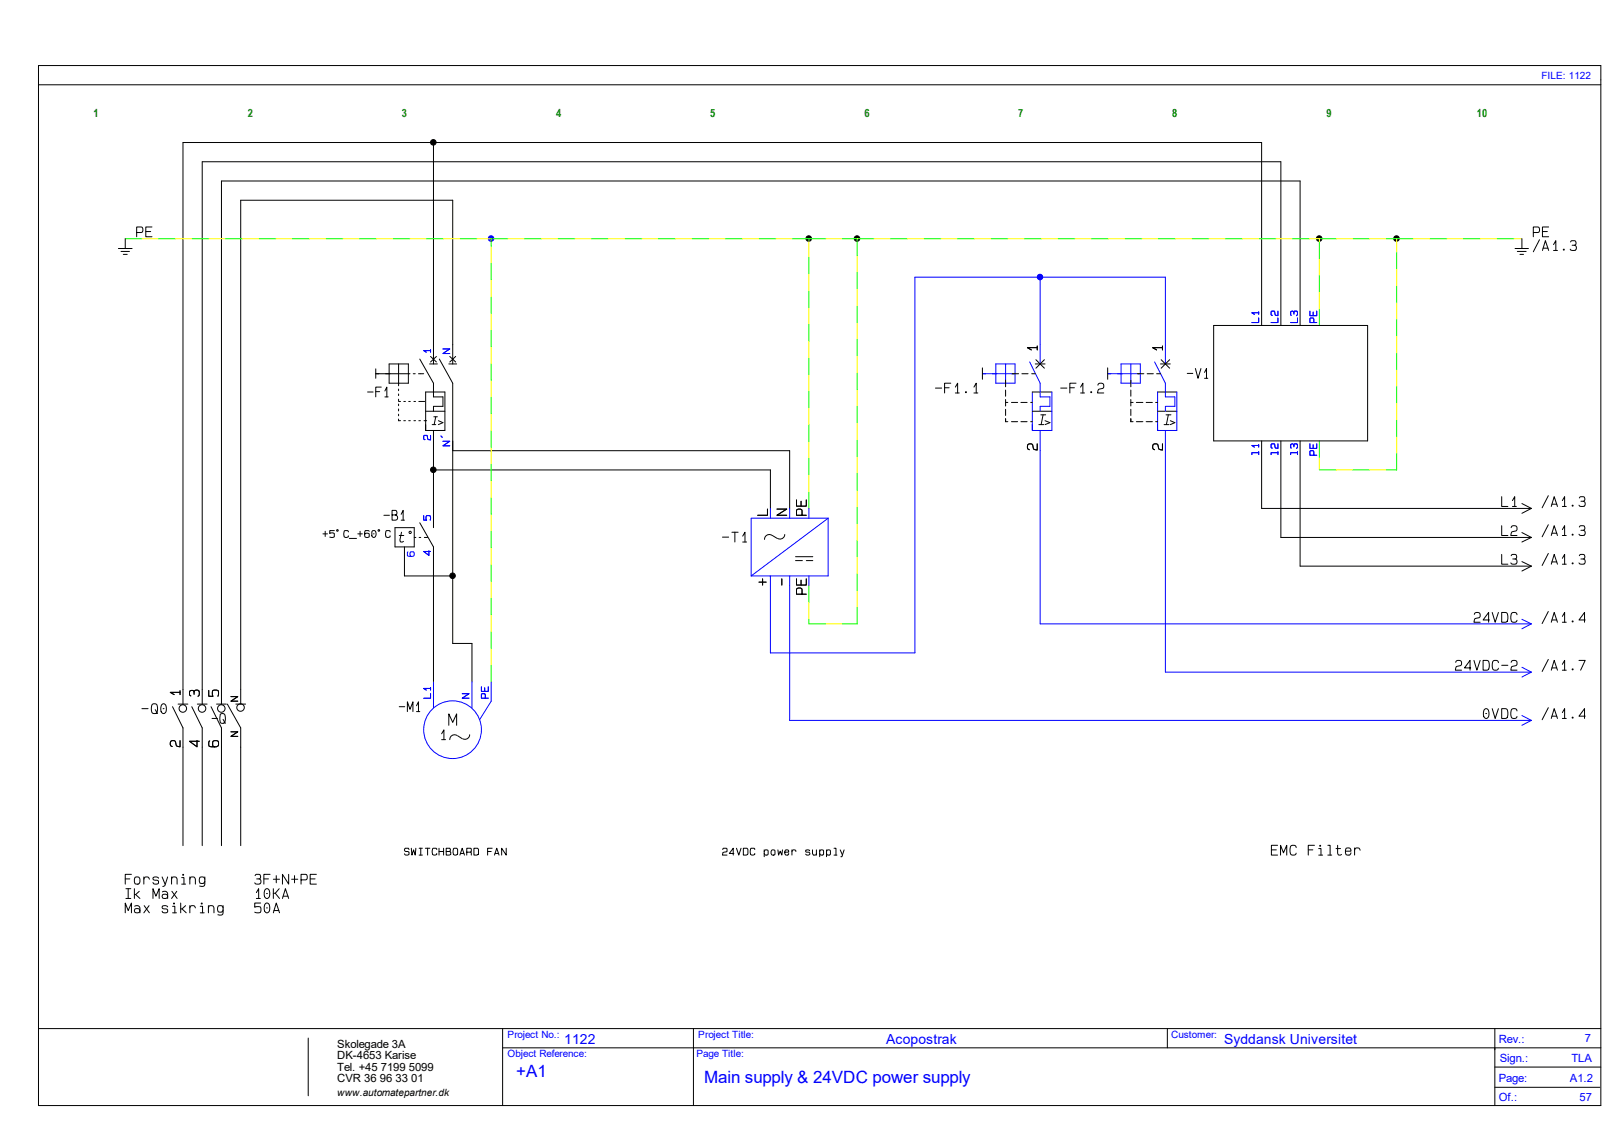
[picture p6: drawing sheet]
<svg xmlns="http://www.w3.org/2000/svg" width="420mm" height="297mm" viewBox="0 0 420 297" stroke-linecap="round" stroke-linejoin="round" font-family="sans-serif">
<defs><g id="words">
<g font-size="4.4" fill="#00f">
<text x="134" y="279.5">+A1</text>
<text x="182.8" y="281.3">Main supply &amp; 24VDC power supply</text>
</g>
<g font-size="3.6" fill="#00f">
<text x="146.5" y="271">1122</text>
<text x="230" y="271">Acopostrak</text>
<text x="317.8" y="271">Syddansk Universitet</text>
</g>
<g font-size="2.9" fill="#008000">
<text x="24.3" y="30.5">1</text>
<text x="64.3" y="30.5">2</text>
<text x="104.3" y="30.5">3</text>
<text x="144.4" y="30.5">4</text>
<text x="184.3" y="30.5">5</text>
<text x="224.4" y="30.5">6</text>
<text x="264.3" y="30.5">7</text>
<text x="304.3" y="30.5">8</text>
<text x="344.3" y="30.5">9</text>
<text x="383.4" y="30.5">10</text>
</g>
<g font-size="2.9">
<text x="87.5" y="272">Skolegade 3A</text>
<text x="87.5" y="275">DK-4653 Karise</text>
<text x="87.5" y="278">Tel. +45 7199 5099</text>
<text x="87.5" y="281">CVR 36 96 33 01</text>
</g>
<g font-size="2.9" fill="#00f">
<text x="389" y="270.8">Rev.:</text>
<text x="389.3" y="275.8">Sign.:</text>
<text x="407.9" y="275.8">TLA</text>
<text x="411.4" y="270.5">7</text>
<text x="389" y="281">Page:</text>
<text x="407.5" y="281">A1.2</text>
<text x="389" y="285.8">Of.:</text>
<text x="410" y="285.8">57</text>
</g>
<g font-size="2.6" fill="#00f">
<text x="400.1" y="20.4">FILE: 1122</text>
<text x="131.7" y="269.5">Project No.:</text>
<text x="181.3" y="269.5">Project Title:</text>
<text x="304" y="269.5">Customer:</text>
<text x="131.7" y="274.5">Object Reference:</text>
<text x="180.8" y="274.5">Page Title:</text>
</g>
<text font-size="2.6" x="87.5" y="284.5">www.automatepartner.dk</text>
</g></defs>
<path d="M10 17h405.5v270h-405.5zM10 22h405.5M10 267h405.5M80 269.5v15M130.5 267v20M130.5 272h285M180 267v20M303 267v5M388 277h27.5M388 267v20M388 282.3h27.3" fill="none" stroke="#000" stroke-width=".26"/>
<circle cx="270" cy="71.9" r=".72" fill="#00f"/>
<circle cx="270" cy="71.9" r=".72" fill="none" stroke="#00f" stroke-width=".26"/>
<g fill="#000">
<circle cx="209.9" cy="61.9" r=".72"/>
<circle cx="222.5" cy="61.9" r=".72"/>
<circle cx="342.4" cy="61.9" r=".72"/>
<circle cx="362.5" cy="61.9" r=".72"/>
<circle cx="112.5" cy="122" r=".72"/>
<circle cx="117.5" cy="149.5" r=".72"/>
</g>
<g fill="none" stroke="#000" stroke-width=".26">
<circle cx="209.9" cy="61.9" r=".72"/>
<circle cx="222.5" cy="61.9" r=".72"/>
<circle cx="342.4" cy="61.9" r=".72"/>
<circle cx="362.5" cy="61.9" r=".72"/>
<circle cx="112.5" cy="122" r=".72"/>
<circle cx="117.5" cy="149.5" r=".72"/>
</g>
<circle cx="127.5" cy="61.9" r=".72" fill="#00f"/>
<g fill="none" stroke="#00f" stroke-width=".26">
<path d="M270 72v22.5M111.8 91h-1.8l.7 .4M111.8 90.8v.6M115 90.6h1.8l-1.8 1.2h1.8M255 97h8.5M258.5 97h.1M258.5 94.5h5v5h-5zM261 94.5v5M267.3 94l2.7 5.5v3.5h2.5v2.5h-2.5v1.3M287.5 97h8.5M291 97h.1M291 94.5h5v5h-5z"/>
<path d="M293.5 94.5v5M299.7 94l2.8 5.5v3.5h2.5v2.5h-2.5v1.3M302.5 94.5v-22.5h-65v97.5h-37.5v-20M326.7 82.6v1.1h-1.7M326.7 81.2h-1.7l.6 .4M326.7 80.9v.7M331.7 82.6v1.1h-1.8M331.7 80.8v1.2l-.7-.2-.1-.9-.3-.1a.58 .58 0 0 0-.6 .4 .58 .58 0 0 0 .3 .7M335.9 81.5l-.2-.6h-.7v.9l.2 .1M335.9 81.2l.1-.4a.65 .65 0 0 1 .8 .3 .65 .65 0 0 1-.3 .9M336.8 82.6v1.1h-1.8M340 80.8v1.2h1.8v-1.2"/>
<path d="M340.9 81v1M341 83.7v-.9l-.1-.2h-.7l-.2 .1v1h1.8M111.8 113v1.2l-.7-.2-.2-.8-.2-.2a.58 .58 0 0 0-.7 .4 .58 .58 0 0 0 .3 .7M114.5 113.2l.3 .3M115 114.6h1.8l-1.8 1.1h1.8M268 101.8v10h5v-10M270 111.8v50.2h127.5M300.5 101.8v10h5v-10M302.5 111.8v62.7h95M326.7 117.3v.7M326.7 117.5h-1.7v.5M326.7 115.7h-1.7l.6 .4"/>
<path d="M326.7 115.4v.7M331.7 117.3v.7M331.7 117.5h-1.8v.5M331.7 115.2v1.2l-.7-.2-.1-.8-.3-.2a.58 .58 0 0 0-.6 .4 .58 .58 0 0 0 .3 .7M335.9 116l-.2-.7h-.5l-.2 .1v.8l.2 .1M335.9 115.7l.1-.5a.65 .65 0 0 1 .8 .4 .65 .65 0 0 1-.3 .8M336.8 117.3v.7M336.8 117.5h-1.8v.5M340 115.2v1.2h1.8v-1.2M340.9 115.5v.9M341 118.2v-.9l-.1-.3h-.7l-.2 .2v1h1.8M110 133.9v1.1h.7l-.1-.3 .1-.8h.9l.2 .3-.1 .8"/>
<path d="M200 132v2.5M205 132v2.5M210 132v2.5M215 134.5h-20v15M215 134.5v15h-20M215 134.5l-20 15M105.9 143.3l-.2 .1v.9l.5 .1 1.2-.1 .1-.7-.1-.3h-.8l-.2 .8 .4 .3M111.3 143v1.2l-1.3-1h1.8M205 149.5v37.5h192.5M210 149.5v2.5M111.8 178.7h-1.8l.7 .5M111.8 178.5v.7"/>
<path d="M112.5 177v6.7M122.5 177v6.7M125 178.3v1.2h1.7v-1.2M125.8 178.6v.9M127.5 177v5l-3 4.8M395.1 160.8l2.4 1.2M395.1 173.2l2.4 1.3M397.5 162l-2.4 1.2M397.5 174.5l-2.4 1.3M111.8 180.1v1.2h-1.8M120 180.1h1.8l-1.8 1.2h1.8M126 181.3v-1l-.2-.2h-.7l-.1 .2v1h1.7"/>
<path d="M395.1 185.8l2.4 1.2M397.5 187l-2.4 1.3"/>
<circle cx="127.5" cy="61.9" r=".72"/>
<circle cx="117.5" cy="189.4" r="7.5"/>
</g>
<circle cx="112.5" cy="37" r=".72" fill="#000"/>
<g fill="none" stroke="#000" stroke-width=".26">
<path d="M112.5 37v57.5M39.5 58.9h-1.7v2.6h1.7M402 58.9h-1.6v2.6h1.6M30.7 64.5h3.6M31.4 65.3h2.2M32 66h1M32.5 62v2.5M35.5 60.4l1.4-.1 .2-.4-.2-.9-1.4-.1v2.6M37.8 60.1h1.3M393.3 64.5h3.4M393.9 65.3h2.3M394.5 66h1"/>
<path d="M395.1 62v2.5M398 60.4l1.5-.1 .1-.4-.1-.9-1.5-.1v2.6M399.6 62.2l-1.6 3.2M400.4 60.1h1.3M400.4 65l.8-2.5 .8 2.5M400.6 64.4h1.2M403.3 63.5l.6-1v2.5M403.3 65h1M407.7 62.8l.3-.3h.7l.2 .1 .2 .4a.49 .49 0 0 1-.4 .7h-.6M408.7 63.7a.7 .7 0 0 1 .5 .6 .7 .7 0 0 1-.5 .7l-.9-.1-.2-.2M97.5 97h8.9M97.5 95.8v2.4"/>
<path d="M101 97h.1M101 94.5h5v5h-5zM103.5 94.5v5.7M107.3 97h.5M108.6 97h1.4M109 93.2l3.5 6.3v3.5h2.5v2.5h-2.5v1.3M111.5 94.5h2M111.8 92.5l1.5 1.5M113.3 92.5l-1.5 1.5M114 93.2l3.5 6.3v67.5h5v10M116.5 94.5h2M116.8 92.5l1.5 1.5"/>
<path d="M117.5 94.5v-42.5h-55v130.8M118.3 92.5l-1.5 1.5M246.8 99.5h-1.6v2.5M255 95.5v3M261 98.7v1.7M262.7 97h1.7M265.3 97h1.6M267.8 97h.9M268.7 94.5h2.6M268.9 93.4l2.2 2.2M269.2 90.3h-2.5l1 .5M269.2 89.8v1"/>
<path d="M271.1 93.4l-2.2 2.2M279.3 99.5h-1.6v2.5M285 100l.1-.3a.87 .87 0 0 1 1.4 .3v.5l-.2 .3-1.1 .3-.3 .9h1.6M287.5 95.5v3M293.5 98.7v1.7M295.2 97h1.7M297.8 97h1.6M300.2 97h1M301.2 94.5h2.6M301.4 93.4l2.2 2.2M301.8 90.3h-2.6l1 .5M301.8 89.8v1"/>
<path d="M303.6 93.4l-2.2 2.2M308.2 96.9h1.4M310.3 95.7l.7 2.5 .7-2.5M312.7 96.7l.5-1v2.5M312.7 98.2h.8M315 84.5h40v30h-40zM327.5 84.5v-47.5h-280v145.8M332.5 84.5v-42.5h-280v140.8M337.5 84.5v-37.5h-280v135.8M95.4 101.8h1.5M97.5 101.7h1.1M99 100.5h-1.5v2.5"/>
<path d="M99.9 101.5l.5-1v2.5M99.9 103h.9M103.5 101v.4M103.5 102.3v.4M103.5 103.6v.5M103.5 104.9v.4M103.5 106.2v.5M103.5 107.5v.5M103.5 108.8v.4h.5M103.5 104.2h.5M104.8 109.2h.4M104.8 104.2h.4"/>
<path d="M106.1 109.2h.4M106.1 104.2h.4M107.4 109.2h.5M107.4 104.2h.5M108.7 109.2h.4M108.7 104.2h1.5M110.1 109.2h.4M110.5 109.2h.1M110.5 101.8h5v10h-5zM110.5 106.8h5M112.2 110.2h.9M112.5 111.8v25.2"/>
<path d="M112.6 108.2h.9M113.1 108.2l-.4 2M113.8 109.2l1.2 .5-1.2 .5M117.5 117h87.5v15M242.8 100.8h1.6M245.2 100.7h1.2M248 100.5l.6-1v2.5M248 102h1M252.8 100.5l.6-1v2.5M252.8 102h1M261 101.3v1.6M261 103.7v1.7"/>
<path d="M261 106.3v1.6M261 108.7v.8h.6M261 104.5h.6M262.6 104.5h1.6M262.6 109.5h1.6M265 104.5h1.6M265 109.5h1.6M267.5 104.5h.5M267.5 109.5h.5M268 106.8h5M268 101.8h5M269.2 115.2v1.6l-.9-.2-.4-1.3-.7-.1-.4 .3a.86 .86 0 0 0 .4 1.3"/>
<path d="M269.7 110.2h1.2M270.2 107.7h1.2M270.8 107.7l-.5 2.5M271.3 109.2l1.2 .5-1.2 .5M275.3 100.8h1.6M277.7 100.7h1.2M280.5 100.5l.6-1v2.5M280.5 102h1M293.5 104.5h.6M293.5 108.7v.8h.6M293.5 101.3v1.6M293.5 103.7v1.7"/>
<path d="M293.5 106.3v1.6M295 104.5h1.7M295 109.5h1.7M297.5 104.5h1.6M297.5 109.5h1.6M300 104.5h.5M300 109.5h.5M300.5 106.8h5M300.5 101.8h5M301.8 115.2v1.6l-1-.2-.4-1.3-.7-.1-.4 .3a.86 .86 0 0 0 .4 1.3M302.2 110.2h1.2M302.7 107.7h1.3"/>
<path d="M303.3 107.7l-.5 2.5M303.8 109.2l1.2 .5-1.2 .5M327.5 114.5v17.5h70M332.5 114.5v25h65M337.5 114.5v32.5h60M83.8 138.6h1.2M84.4 137.9v1.4M86.8 137.8h-1.2v.7l.3-.2 .9 .2v.9l-.4 .1-.8-.1M90.4 138.1a.62 .62 0 0 0-.7-.4 .62 .62 0 0 0-.5 .7 .76 .76 0 0 0 .2 1 .76 .76 0 0 0 1 0v-.3M90.7 139.8h1.8M92.9 138.6h1.2M93.5 137.9v1.4"/>
<path d="M95.8 137.9l-.1-.1h-.9l-.1 .4v1.2l.4 .1 .7-.1v-.8l-.1-.1-.7-.1-.3 .4M96.6 137.9l.2-.1a.91 .91 0 0 1 .9 .7 .91 .91 0 0 1-.6 1l-.6-.4zM96.9 138.6h.2M99.7 133.8h1.4M101.3 138.1a.62 .62 0 0 0-.8-.4 .62 .62 0 0 0-.4 .7 .76 .76 0 0 0 .2 1 .76 .76 0 0 0 1 0v-.3M101.8 133.7h.8a.64 .64 0 0 0 .5-.6 .64 .64 0 0 0-.4-.6h-.9v2.5h.8a.68 .68 0 0 0 .6-.6 .68 .68 0 0 0-.6-.7M102.5 137h5v5h-5zM103.6 139h1.2M104.1 133.5l.5-1v2.5M104.1 135h.9M104.2 138.2l-.4 2 .1 .4 .6 .1 .2-.2M107.5 139.5h.4"/>
<path d="M108.8 139.5h.4M109 135.7l3.5 6.3v35M110.2 139.5h.8M112.5 122h87.5v10M187.5 139.4h1.6M190 138.2h1.6M190.8 138.2v2.5M192.8 139.2l.6-1v2.5M199.2 132.2v1.6h-2.5M200.4 139a1.23 1.23 0 0 0-1.3-.1 1.23 1.23 0 0 0-.6 1.1M200.5 139l1.3 .8M201.7 132.2h2.5l-2.5 1.6h2.5"/>
<path d="M203.7 138.8a1.23 1.23 0 0 1-1.8 1M206.8 129.8v1.6h2.5v-1.6M207.9 130.1v1.3M208.2 133.8l-.1-1.5-.3-.1-1 .1v1.5h2.5M389.8 136.5v2.5h1.6M389.8 128.9v2.6h1.6M392.3 137v-.3a.87 .87 0 0 1 1.5 .3v.5l-.3 .3-1.1 .3-.2 .9h1.6M392.6 130l.6-1.1v2.6M392.6 131.5h1M395.1 138.3l2.4 1.2M395.1 130.7l2.4 1.3M397.5 139.5l-2.4 1.2"/>
<path d="M397.5 132l-2.4 1.3M401.9 136.2l-1.6 3.2M401.9 128.7l-1.6 3.1M402.7 139l.7-2.5 .9 2.5M402.7 131.5l.7-2.6 .9 2.6M402.8 138.4h1.3M402.8 130.9h1.3M405.6 137.5l.5-1v2.5M405.6 139h1M405.6 130l.5-1.1v2.6M405.6 131.5h1M410 136.8l.3-.3h.7l.2 .1 .2 .4a.49 .49 0 0 1-.4 .7h-.6"/>
<path d="M410 129.3l.3-.4h.7l.2 .1 .2 .5a.49 .49 0 0 1-.4 .6h-.6M411 137.7a.7 .7 0 0 1 .5 .6 .7 .7 0 0 1-.5 .7l-1-.1-.1-.2M411 130.1a.7 .7 0 0 1 .5 .7 .7 .7 0 0 1-.5 .7l-1-.1-.1-.3M105 142v7.5h12.5M192.8 140.7h1M197 151.1h1.9M198 150.3v1.6M202.9 150.3v1.6M206.5 144.5h4.5M206.5 145.5h1.8M206.8 150.3v1.6h2.5v-1.6M207.9 150.6v1.3"/>
<path d="M208.2 154.3l-.1-1.5-.3-.1-1 .1v1.5h2.5M209.3 145.5h1.7M382.7 159.5l.1-.2a.87 .87 0 0 1 1.4 .2v.5l-.2 .4-1.1 .2-.3 .9h1.6M387.3 159l.8 2.5 .9-2.5M389.8 143.9v2.6h1.6M389.8 159l1.3 .1 .2 .4 .1 1.1a.78 .78 0 0 1-.6 .9h-1zM392.3 144.3l.3-.4h.7l.2 .1 .2 .4a.49 .49 0 0 1-.4 .7h-.6M393.3 145.1a.7 .7 0 0 1 .5 .7 .7 .7 0 0 1-.5 .7l-1-.1-.1-.3M393.8 159.6l-.1-.3a.94 .94 0 0 0-1.4 0l-.1 1.3a.78 .78 0 0 0 .6 .9h.7l.3-.5M395.1 145.8l2.4 1.2M397.5 147l-2.4 1.3M401.9 143.7l-1.6 3.1"/>
<path d="M401.9 158.8l-1.6 3.1M402.7 146.5l.7-2.6 .9 2.6M402.8 145.9h1.3M405.6 144.9l.5-1v2.6M405.6 146.5h1M410 144.3l.3-.4h.7l.2 .1 .2 .4a.49 .49 0 0 1-.4 .7h-.6M411 145.1a.7 .7 0 0 1 .5 .7 .7 .7 0 0 1-.5 .7l-1-.1-.1-.3M46.7 179.7h-2.5l1 .6M46.7 179.3v1M50.4 179.7a.7 .7 0 0 1 .7-.6 .7 .7 0 0 1 .6 .6l-.1 .9-.2 .2M54.2 179.2v1.6h1.1l-.2-.5 .2-1.1h1.2a1.19 1.19 0 0 1 .1 1.6M377.9 172l.1-.3a.87 .87 0 0 1 1.4 .3v.5l-.3 .3-1.1 .3-.2 .9h1.6"/>
<path d="M381.8 173.4h-1.6l1.4-1.9v2.5M382.6 171.5l.8 2.5 .8-2.5M385 171.5h1.2l.3 .5 .1 1.1a.78 .78 0 0 1-.6 .9h-1zM386.6 161h-1.6l1.4-2v2.5M389 172l-.1-.3a.94 .94 0 0 0-1.4 0l-.2 1.4a.78 .78 0 0 0 .6 .9l.8-.1 .3-.4M389.8 172.7h1.6M392.3 172v-.3a.87 .87 0 0 1 1.5 .3v.5l-.3 .3-1.1 .3-.2 .9h1.6M401.9 171.2l-1.6 3.1M402.7 161.5l.7-2.5 .9 2.5M402.7 174l.7-2.5 .9 2.5M402.8 161h1.3M402.8 173.4h1.3"/>
<path d="M405.6 160l.5-1v2.5M405.6 161.5h1M405.6 172.5l.5-1v2.5M405.6 174h1M409.9 171.5h1.6l-1.2 2.5M411.5 161h-1.6l1.4-2v2.5M36.8 184h1.6M39.5 183l.4-.3 .7 .1 .2 .4 .1 1.1a.82 .82 0 0 1-.8 1 .82 .82 0 0 1-.8-1zM40.3 184.2l.6 1.1M41.9 183l.4-.3a1.41 1.41 0 0 1 .5 2.5h-.6a1.9 1.9 0 0 1-.3-2.2zM42.3 184h.3M44.8 183.5l2.7 5.5v30.5"/>
<path d="M46.2 182.8h2.6M46.7 192.3v1.6l-.9-.3-.4-1.2-.7-.1-.4 .2a.86 .86 0 0 0 .4 1.3M49.8 183.5l2.7 5.5v30.5M50.4 180.3v-.6a.62 .62 0 0 0-.6-.5 .62 .62 0 0 0-.6 .5v.6l.3 .4M51.1 192.3v1.6l-1.9-1.5h2.5M51.2 182.8h2.6M54.4 192.4a1.02 1.02 0 0 0 0 1.4 2.25 2.25 0 0 0 2.2-.2 1.07 1.07 0 0 0-.1-1.2h-1a1.02 1.02 0 0 0 0 1.4l.2 .1M54.8 183.5l2.7 5.5v30.5M55 186.5h1.5M56.2 182.8h2.6M57.1 185.5l.5-.2a.64 .64 0 0 1 .8 .5l.1 1.1a.78 .78 0 0 1-.4 .8 .78 .78 0 0 1-1-.2zM57.9 186.8l.6 1"/>
<path d="M59 182.8l3.5 6.2v30.5M59.9 180.8h1.8l-1.8 1.2h1.8M59.9 190h1.8l-1.8 1.2h1.8M61.2 182.8h2.6M103.6 183.5h1.5M105.7 184.7v-2.5l.7 2 .8-2v2.5M108.1 183.2l.5-1v2.5M108.1 184.7h.9M114.6 190.5l.6-1v2.5M114.6 192h1.1M116.5 188.3v-3l1 2.2 1-2.2v3M118.6 190.9a1.23 1.23 0 0 0-1.8 1.1"/>
<path d="M118.8 191l1.2 .8M121.9 190.8a1.23 1.23 0 0 1-1.7 1M385.2 184.3l.5-.3a1.41 1.41 0 0 1 .4 2.4h-.6a1.9 1.9 0 0 1-.3-2.1zM385.7 185.3h.2M387.3 184l.8 2.5 .9-2.5M389.8 184l1.3 .1 .2 .4 .1 1.1a.78 .78 0 0 1-.6 .9h-1zM393.8 184.6l-.1-.4a.94 .94 0 0 0-1.4 0l-.1 1.4a.78 .78 0 0 0 .6 .9l.7-.1 .3-.4M401.9 183.7l-1.6 3.2M402.7 186.5l.7-2.5 .9 2.5M402.8 185.9h1.3M405.6 185l.5-1v2.5M405.6 186.5h1"/>
<path d="M411.5 185.9h-1.6l1.4-1.9v2.5M331.6 219.5h-1.6v2.5h1.6M341.2 219.5h-1.6v2.5M344.7 219.5h.6v2.5M347.2 219.5l.1 2.2 .3 .3 .6-.2M32.5 228.2h1.2M32.5 237v-2.6l.8 2 .8-2v2.6M32.7 233.3h1.3M32.7 230.7h1.3M33.3 230.7v2.6M34.1 227h-1.6v2.5M34.9 230.7v2.6"/>
<path d="M34.9 232.2h.3l1.1 1.1M35 235.3l.1-.1a.87 .87 0 0 1 1.2 .5v1.3M35.1 227.8a.83 .83 0 0 1 1.2 .5l-.1 .9a.73 .73 0 0 1-.7 .4 .73 .73 0 0 1-.6-.7zM36.2 231.4l-1 .8M36.3 236.4a.74 .74 0 0 0-.7-.6 .74 .74 0 0 0-.7 .7l.2 .4a.86 .86 0 0 0 1.2-.4M37.3 228.3l.1-.3a.73 .73 0 0 1 .8-.4 .73 .73 0 0 1 .6 .7M37.3 227.7v1.8M37.4 235.1l1.4 1.9M38.7 235.1l-1.4 1.9M39.7 233.3v-2.6l.8 2 .8-2v2.6M41.1 228a.8 .8 0 0 0-.7-.4 .8 .8 0 0 0-.7 .6l.2 .2 1.1 .2 .1 .7a.88 .88 0 0 1-1.4-.2M42.1 227.7l.7 1.8"/>
<path d="M42.2 231.6v-.1a.87 .87 0 0 1 1.3 .5v1.3M43.5 227.7l-.7 2.3-.6 .1M43.5 232.7a.74 .74 0 0 0-.7-.6 .74 .74 0 0 0-.7 .6l.1 .5a.86 .86 0 0 0 1.3-.5M43.5 235.5a.8 .8 0 0 0-.8-.4 .8 .8 0 0 0-.6 .5l.1 .3 1.1 .2 .2 .6a.88 .88 0 0 1-1.4-.1M44.5 227.7v1.8M44.5 228.3l.1-.3a.73 .73 0 0 1 .8-.4 .73 .73 0 0 1 .6 .7v1.2M44.6 231.4l1.4 1.9M44.8 237h1M44.8 235.3h.6v1.7M45.9 231.4l-1.4 1.9M46.9 234.4v2.6M46.9 236h.3l1.1 1"/>
<path d="M47.2 229.5h1M47.2 227.8h.6v1.7M48.2 235.1l-1 .9M49.3 227.7v1.8M49.3 228.3l.1-.3a.73 .73 0 0 1 .7-.4 .73 .73 0 0 1 .6 .7v1.2M49.3 235.7l.1-.2a.73 .73 0 0 1 .7-.4 .73 .73 0 0 1 .6 .6M49.3 235.1v1.9M52 237h1M52 235.3h.6v1.7M53.2 228.3l-.1-.3a.73 .73 0 0 0-.8-.4 .73 .73 0 0 0-.6 .7l.1 .7a.73 .73 0 0 0 .8 .4 .73 .73 0 0 0 .6-.6M53.2 227.7l-.1 2.2a1.07 1.07 0 0 1-1.3 .1M54.1 235.1v1.9"/>
<path d="M54.1 235.7l.1-.2a.73 .73 0 0 1 .8-.4 .73 .73 0 0 1 .5 .6v1.3M57.9 235.7l-.1-.2a.73 .73 0 0 0-.7-.4 .73 .73 0 0 0-.6 .6l.1 .8a.73 .73 0 0 0 .7 .3 .73 .73 0 0 0 .6-.6M57.9 235.1l-.1 2.2a1.07 1.07 0 0 1-1.2 .2M66.2 227.3l.3-.3h.7l.3 .1 .1 .4a.49 .49 0 0 1-.4 .7h-.6M66.5 231.7l.6-1v2.6M66.5 233.3h1.1M67.2 228.2a.7 .7 0 0 1 .6 .7 .7 .7 0 0 1-.6 .6l-.9-.1-.2-.2M67.6 234.4h-1.5v1.1l.5-.1 1 .1v1.2a1.19 1.19 0 0 1-1.5 .1M68.5 228.2h1.2M68.7 231.1l.5-.4a1.41 1.41 0 0 1 .4 2.5h-.6a1.9 1.9 0 0 1-.3-2.1zM68.7 234.8l.5-.4a1.41 1.41 0 0 1 .4 2.5h-.6a1.9 1.9 0 0 1-.3-2.1zM69.2 232h.2"/>
<path d="M69.2 235.7h.2M70.1 227h-1.6v2.5M71 228.3h1.6M71 230.7v2.6M71 231.9h.5l1.1 1.4M71 237l.7-2.6 .9 2.6M71.1 236.4h1.3M71.7 227.3v1.9M72.5 230.7l-1 1.2M73.3 233.3l.8-2.6 .8 2.6M73.5 232.7h1.3M74.9 227v2.5l-1.6-2.5v2.5"/>
<path d="M75.7 228.3h1.6M76.5 227.3v1.9M78.1 228.4l1.5-.1 .2-.3-.2-.9-1.5-.1v2.5M80.5 228.2h1.3M82.1 227h-1.6v2.5h1.6M106.2 220.6l-.2-.4h-.8l-.1 .7 1.1 .3v.6l-.9 .2-.3-.3M106.8 220.2l.1 1.8 .5-1.4 .4 1.4 .1-1.8M108.8 222h.8M108.8 220.2h.8M109.2 220.2v1.8M110.4 220.2h1.2M111 220.2v1.8"/>
<path d="M113.4 220.6a.62 .62 0 0 0-.8-.4 .62 .62 0 0 0-.4 .7 .76 .76 0 0 0 .2 1 .76 .76 0 0 0 1-.1v-.2M114 220.2v1.8M114 221.1h1.1M115.1 220.2v1.8M115.8 221.1l1-.1 .1-.3-.1-.5h-1v1.8h.8a.47 .47 0 0 0 .4-.5 .47 .47 0 0 0-.4-.4M117.7 220.4l.2-.2h.6l.3 .4v.7a.58 .58 0 0 1-.4 .7 .58 .58 0 0 1-.7-.3zM119.4 222l.6-1.8 .6 1.8M119.5 221.6h.9M121.2 221.2h.9l.2-.1v-.7l-.1-.2h-1v1.8M122.1 221.2l.2 .2v.6M123 220.2h1l.1 .2v1.4l-1.1 .2zM126.6 221.1h.9"/>
<path d="M127.8 220.2h-1.2v1.8M128.4 222l.5-1.8 .6 1.8M128.5 221.6h.9M131.4 220.2v1.8l-1.2-1.8v1.8M187.6 220.6a.61 .61 0 0 1 .8-.3 .61 .61 0 0 1 .3 .8l-1 .2-.2 .7h1.2M190.5 221.6h-1.2l1-1.4v1.8M191.2 220.2l.6 1.8 .6-1.8M193 220.2h.9l.2 .2v1.4l-1.1 .2zM195.9 220.6a.62 .62 0 0 0-.7-.4 .62 .62 0 0 0-.5 .7 .76 .76 0 0 0 .2 1 .76 .76 0 0 0 1-.1v-.2M198.4 221.1l.3-.5 .6 .1 .1 1-.7 .3-.3-.4M198.4 220.6v1.8M200.3 220.7h.8v1.2h-.8l-.1-.3z"/>
<path d="M201.9 220.6l.2 1.4 .4-1 .4 1 .2-1.4M203.7 221.2h1l-.1-.5h-.7l-.2 .9 .3 .4 .6-.1 .1-.3M205.6 221.1l.3-.5 .6 .1 .1 .4M205.6 220.6v1.4M210.1 220.9v-.2l-.3-.1-.6 .1-.1 .4 .2 .1 .8 .1 .1 .4-.3 .3h-.4l-.4-.3M210.9 220.6l.2 1.3h.7l.1-.3M211.9 220.6v1.4M212.8 221.1l.3-.5 .6 .1 .1 1-.7 .3-.3-.4M212.8 220.6v1.8M214.5 221.1l.4-.5 .6 .1 .1 1-.7 .3-.4-.4M214.5 220.6v1.8M216.5 222h.8"/>
<path d="M216.5 220.2h.5v1.8M218.1 220.6l.6 1.4M219.1 220.6l-.5 1.7-.3 .1M330 220.6h1.3M332.4 222v-2.5l.8 1.9 .8-1.9v2.5M336.5 220l-.1-.3a.94 .94 0 0 0-1.4 0l-.1 1.4a.78 .78 0 0 0 .5 .9l.8-.1 .3-.4M339.6 220.6h1.2M342.3 222h1M342.3 220.3h.6v1.7M344.7 222h1M346.8 220.3h1.2M349.2 221h1.5a.73 .73 0 0 0-.6-.9 .73 .73 0 0 0-.9 .6l.1 1a.73 .73 0 0 0 .8 .3 .73 .73 0 0 0 .6-.6"/>
<path d="M351.6 220.7l.1-.2a.73 .73 0 0 1 .8-.4 .73 .73 0 0 1 .6 .6M351.6 220.1v1.9"/>
<circle cx="112.5" cy="37" r=".72"/>
<circle cx="405.9" cy="64.8" r=".13"/>
<circle cx="250.7" cy="101.8" r=".13"/>
<circle cx="283.3" cy="101.8" r=".13"/>
<circle cx="87.6" cy="137.7" r=".21"/>
<circle cx="98.3" cy="137.7" r=".21"/>
<circle cx="106.5" cy="138.2" r=".3"/>
<circle cx="408.2" cy="131.3" r=".13"/>
<circle cx="408.2" cy="138.8" r=".13"/>
<circle cx="408.2" cy="146.3" r=".13"/>
<circle cx="408.2" cy="161.3" r=".13"/>
<circle cx="408.2" cy="173.8" r=".13"/>
<circle cx="47.5" cy="183.9" r=".97"/>
<circle cx="52.5" cy="183.9" r=".97"/>
<circle cx="57.4" cy="183.9" r=".97"/>
<circle cx="62.4" cy="183.7" r=".97"/>
<circle cx="408.2" cy="186.3" r=".13"/>
<circle cx="342.7" cy="219.6" r=".13"/>
<circle cx="45.2" cy="234.6" r=".13"/>
<circle cx="47.5" cy="227.1" r=".13"/>
<circle cx="52.4" cy="234.6" r=".13"/>
</g>
<g fill="none" stroke="#0f0" stroke-width=".26">
<path d="M32.5 62h4.3M41.2 62h4.4M49.9 62h4.4M58.6 62h4.3M67.3 62h4.3M75.9 62h4.4M84.7 62h4.3M93.4 62h4.3M102.1 62h4.3M110.7 62h4.4M119.5 62h4.3M127.5 68.3v4.3"/>
<path d="M127.5 77v4.4M131.8 62h-4.3v1.9M136.2 62h4.3M144.9 62h4.4M153.6 62h4.3M162.3 62h4.3M170.9 62h4.4M179.7 62h4.4M188.4 62h4.3M197.1 62h4.3M205.7 62h8.7M210 62v.4"/>
<path d="M210 66.8v4.3M210 75.5v4.3M218.7 62h8.1M222.5 62v4.4M222.5 70.7v4.3M222.5 79.4v4.3M231.2 62h4.3M239.9 62h4.4M248.6 62h4.4M257.3 62h4.3M266 62h4.3M274.7 62h4.4"/>
<path d="M283.4 62h4.3M292.1 62h4.3M300.7 62h4.4M309.5 62h4.3M318.2 62h4.3M326.9 62h4.3M335.5 62h4.4M342.5 62h4.4M342.5 62.7v4.4M342.5 71.5v4.3M351.2 62h4.3M359.9 62h7"/>
<path d="M362.5 65.4v4.5M362.5 74.2v4.3M371.2 62h4.4M379.9 62h4.3M388.6 62h4.3M127.5 85.7v4.4M127.5 94.4v4.3M210 84.2v4.4M210 92.9v4.3M222.5 88.1v4.4M222.5 96.8v4.4M342.5 80.2v4.3"/>
<path d="M362.5 82.9v4.3M362.5 91.6v4.3M127.5 103.1v4.3M127.5 111.8v4.4M210 101.6v4.3M210 110.2v4.4M210 119v4.3M222.5 105.5v4.3M222.5 114.2v4.3M342.5 114.5v4.4M362.5 117.7v4.3h-2.6M362.5 100.2v4.4"/>
<path d="M362.5 109v4.3M127.5 120.5v4.3M127.5 129.2v4.3M127.5 137.8v4.4M210 127.7v4.3M222.5 122.9v4.4M222.5 131.6v4.3M342.5 122h4.4M351.2 122h4.3M127.5 146.6v4.4M127.5 155.3v4.3M210 152v4.4"/>
<path d="M222.5 157.6v4.4h-3.8M222.5 140.3v4.3M222.5 148.9v4.4M127.5 164v4.3M127.5 172.6v4.4M210 160.7v1.3h4.4"/>
</g>
<g fill="none" stroke="#ff0" stroke-width=".26">
<path d="M36.8 62h4.4M45.6 62h4.3M54.3 62h4.3M62.9 62h4.4M71.6 62h4.3M80.3 62h4.4M89 62h4.4M97.7 62h4.4M106.4 62h4.3M115.1 62h4.4M123.8 62h3.7M127.5 63.9v4.4"/>
<path d="M127.5 72.6v4.4M131.8 62h4.4M140.5 62h4.4M149.3 62h4.3M157.9 62h4.4M166.6 62h4.3M175.3 62h4.4M184.1 62h4.3M192.7 62h4.4M201.4 62h4.3M210 62.4v4.4M210 71.1v4.4"/>
<path d="M210 79.8v4.4M214.4 62h4.3M222.5 62h.1M222.5 66.4v4.3M222.5 75v4.4M226.8 62h4.4M235.5 62h4.4M244.3 62h4.3M253 62h4.3M261.6 62h4.4M270.3 62h4.4M279.1 62h4.3"/>
<path d="M287.7 62h4.4M296.4 62h4.3M305.1 62h4.4M313.8 62h4.4M322.5 62h4.4M331.2 62h4.3M339.9 62h2.6v.7M342.5 67.1v4.4M342.5 75.8v4.4M346.9 62h4.3M355.5 62h4.4M362.5 62v3.4"/>
<path d="M362.5 69.9v4.3M362.5 78.5v4.4M366.9 62h4.3M375.6 62h4.3M384.2 62h4.4M392.9 62h2.2M127.5 81.4v4.3M127.5 90.1v4.3M127.5 98.7v4.4M210 88.6v4.3M210 97.2v4.4M222.5 83.7v4.4"/>
<path d="M222.5 92.5v4.3M362.5 87.2v4.4M362.5 95.9v4.3M127.5 107.4v4.4M127.5 116.2v4.3M210 105.9v4.3M210 114.6v4.4M222.5 101.2v4.3M222.5 109.8v4.4M222.5 118.5v4.4M342.5 118.9v3.1M362.5 104.6v4.4"/>
<path d="M362.5 113.3v4.4M127.5 124.8v4.4M127.5 133.5v4.3M210 123.3v4.4M222.5 127.3v4.3M222.5 135.9v4.4M346.9 122h4.3M355.5 122h4.4M127.5 142.2v4.4M127.5 151v4.3M127.5 159.6v4.4M210 156.4v4.3"/>
<path d="M222.5 144.6v4.3M222.5 153.3v4.3M127.5 168.3v4.3M214.4 162h4.3"/>
</g>
<use href="#words"/>
</svg>
